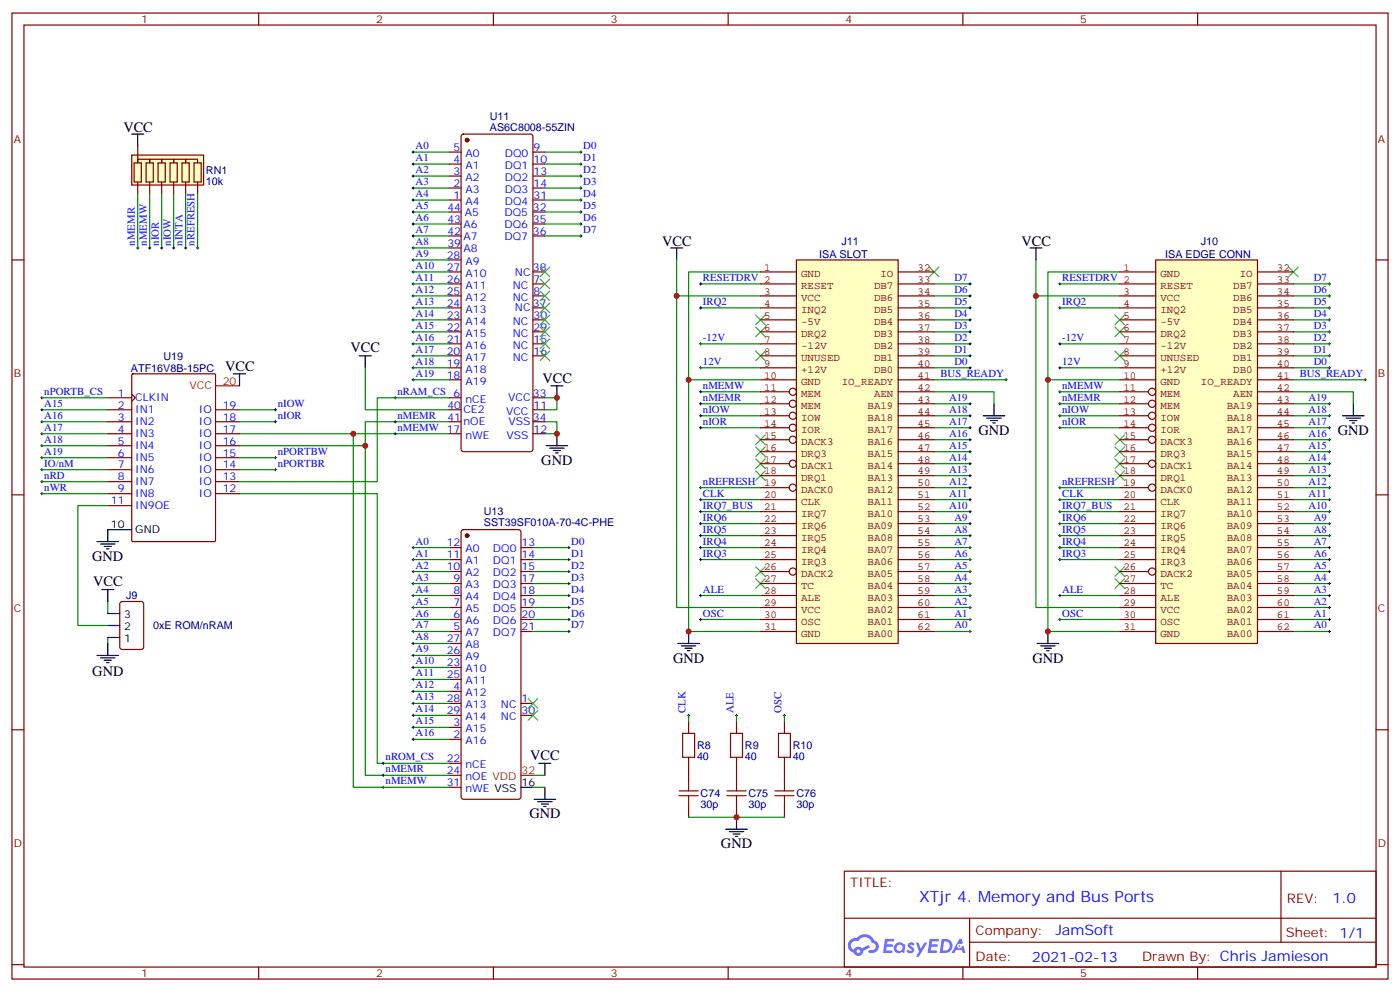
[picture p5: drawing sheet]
<svg xmlns="http://www.w3.org/2000/svg" width="412mm" height="292mm" viewBox="0 0 412 292" stroke-linecap="round" stroke-linejoin="round" font-family="sans-serif">
<defs><g id="words">
<text font-size="4.6" fill="#00f" x="270.8" y="265.5">XTjr 4. Memory and Bus Ports</text>
<g font-size="4.2">
<text x="36.3" y="38.8">VCC</text>
<text x="195.1" y="72.3">VCC</text>
<text x="300.9" y="72.3">VCC</text>
<text x="103.2" y="103.6">VCC</text>
<text x="66.3" y="109.3">VCC</text>
<text x="159.8" y="112.9">VCC</text>
<text x="288.2" y="128">GND</text>
<text x="394.1" y="128">GND</text>
<text x="159.5" y="136.8">GND</text>
<text x="27.2" y="165.1">GND</text>
<text x="27.5" y="172.5">VCC</text>
<text x="198.3" y="195.1">GND</text>
<text x="304.1" y="195.1">GND</text>
<text x="27.2" y="199.1">GND</text>
<text x="156.2" y="223.6">VCC</text>
<text x="155.9" y="240.9">GND</text>
<text x="212.4" y="249.7">GND</text>
</g>
<g font-size="4.2" fill="#00f">
<text x="392.5" y="265.7">1.0</text>
<text x="310.9" y="275.3">JamSoft</text>
<text x="304" y="283.1">2021-02-13</text>
</g>
<g font-size="3.9" fill="#800">
<text x="250.5" y="261">TITLE:</text>
<text x="379.1" y="265.7">REV:</text>
<text x="287.4" y="275.2">Company:</text>
<text x="378.7" y="275.8">Sheet: 1/1</text>
<text x="287.4" y="282.9">Date:</text>
<text x="336.4" y="283">Drawn By: Chris Jamieson</text>
</g>
<g font-size="3.2" fill="#800">
<text x="41.6" y="6.8">1</text>
<text x="110.8" y="6.8">2</text>
<text x="179.9" y="6.8">3</text>
<text x="249.1" y="6.8">4</text>
<text x="318.2" y="6.8">5</text>
<text x="4.1" y="41.9">A</text>
<text x="405.9" y="41.9">A</text>
<text x="4.1" y="111.1">B</text>
<text x="405.9" y="111.1">B</text>
<text x="4.1" y="180.2">C</text>
<text x="405.9" y="180.2">C</text>
<text x="4.1" y="249.4">D</text>
<text x="405.9" y="249.4">D</text>
<text x="41.6" y="287.7">1</text>
<text x="110.8" y="287.7">2</text>
<text x="179.9" y="287.7">3</text>
<text x="249.1" y="287.7">4</text>
<text x="318.2" y="287.7">5</text>
</g>
<g font-size="3.2" fill="#000080">
<text x="144.3" y="35.3">U11</text>
<text x="144.3" y="38.4">AS6C8008-55ZIN</text>
<text x="60.7" y="51.2">RN1</text>
<text x="60.7" y="54.4">10k</text>
<text x="241.3" y="75.9">ISA SLOT</text>
<text x="247.9" y="72.3">J11</text>
<text x="343.2" y="75.9">ISA EDGE CONN</text>
<text x="353.7" y="72.3">J10</text>
<text x="48.1" y="105.9">U19</text>
<text x="38.6" y="109.4">ATF16V8B-15PC</text>
<text x="142.5" y="154.8">SST39SF010A-70-4C-PHE</text>
<text x="142.5" y="151.7">U13</text>
<text x="37.2" y="176.4">J9</text>
<text x="45.1" y="185.3">0xE ROM/nRAM</text>
<text x="205.3" y="220.5">R8</text>
<text x="219.4" y="220.5">R9</text>
<text x="233.5" y="220.5">R10</text>
<text x="205.3" y="223.7">40</text>
<text x="219.4" y="223.7">40</text>
<text x="233.5" y="223.7">40</text>
<text x="206.4" y="237.8">30p</text>
<text x="206.4" y="234.6">C74</text>
<text x="220.5" y="237.8">30p</text>
<text x="220.5" y="234.6">C75</text>
<text x="234.6" y="237.8">30p</text>
<text x="234.6" y="234.6">C76</text>
</g>
<g font-size="3.2" fill="#00f">
<text x="122.4" y="43.9">A0</text>
<text x="122.4" y="47.4">A1</text>
<text x="133.6" y="47.9">4</text>
<text x="133.6" y="44.4">5</text>
<text x="137.1" y="46.2">A0</text>
<text x="148.7" y="46.2">DQ0</text>
<text x="157.2" y="44.4">9</text>
<text x="157.2" y="47.9">10</text>
<text x="171.8" y="47.4">D1</text>
<text x="171.8" y="43.9">D0</text>
<text x="122.4" y="50.9">A2</text>
<text x="133.6" y="51.5">3</text>
<text x="137.1" y="53.2">A2</text>
<text x="137.1" y="49.7">A1</text>
<text x="148.7" y="49.7">DQ1</text>
<text x="148.7" y="53.2">DQ2</text>
<text x="157.2" y="51.5">13</text>
<text x="171.8" y="50.9">D2</text>
<text x="122.4" y="54.5">A3</text>
<text x="122.4" y="58">A4</text>
<text x="133.6" y="58.5">1</text>
<text x="133.6" y="55">2</text>
<text x="137.1" y="56.8">A3</text>
<text x="148.7" y="56.8">DQ3</text>
<text x="157.2" y="55">14</text>
<text x="157.2" y="58.5">31</text>
<text x="171.8" y="58">D4</text>
<text x="171.8" y="54.5">D3</text>
<text x="122.4" y="61.5">A5</text>
<text x="122.4" y="65.1">A6</text>
<text x="131.8" y="65.6">43</text>
<text x="131.8" y="62.1">44</text>
<text x="136.9" y="63.5">A5</text>
<text x="137.1" y="60.3">A4</text>
<text x="148.6" y="63.5">DQ5</text>
<text x="148.7" y="60.3">DQ4</text>
<text x="157" y="62.1">32</text>
<text x="157" y="65.6">35</text>
<text x="171.8" y="65.1">D6</text>
<text x="171.8" y="61.5">D5</text>
<text x="122.4" y="68.6">A7</text>
<text x="131.8" y="69.1">42</text>
<text x="136.5" y="70.5">A7</text>
<text x="136.5" y="67">A6</text>
<text x="148.6" y="67">DQ6</text>
<text x="148.6" y="70.5">DQ7</text>
<text x="157" y="69.1">36</text>
<text x="171.8" y="68.6">D7</text>
<text x="39.7" y="72.3" transform="rotate(-90 39.7 72.3)">nMEMR</text>
<text x="43.2" y="72.3" transform="rotate(-90 43.2 72.3)">nMEMW</text>
<text x="46.8" y="72.3" transform="rotate(-90 46.8 72.3)">nIOR</text>
<text x="50.3" y="72.3" transform="rotate(-90 50.3 72.3)">nIOW</text>
<text x="53.8" y="72.3" transform="rotate(-90 53.8 72.3)">nINTA</text>
<text x="57.3" y="72.3" transform="rotate(-90 57.3 72.3)">nREFRESH</text>
<text x="122.4" y="75.6">A9</text>
<text x="122.4" y="72.1">A8</text>
<text x="131.6" y="76.2">28</text>
<text x="131.8" y="72.6">39</text>
<text x="136.5" y="74">A8</text>
<text x="137.1" y="77.9">A9</text>
<text x="122.4" y="82.7">A11</text>
<text x="122.4" y="79.2">A10</text>
<text x="131.6" y="83.2">26</text>
<text x="131.6" y="79.7">27</text>
<text x="137.1" y="81.5">A10</text>
<text x="151.7" y="81.1">NC</text>
<text x="157" y="79.7">38</text>
<text x="157.2" y="83.2">7</text>
<text x="207.1" y="82.7">RESETDRV 2</text>
<text x="281.2" y="82.7">D7</text>
<text x="312.9" y="82.7">RESETDRV 2</text>
<text x="387" y="82.7">D7</text>
<text x="122.4" y="89.7">A13</text>
<text x="122.4" y="86.2">A12</text>
<text x="131.6" y="86.7">25</text>
<text x="137.1" y="88.5">A12</text>
<text x="137.1" y="85">A11</text>
<text x="151.1" y="85">NC</text>
<text x="151.1" y="88.5">NC</text>
<text x="157.2" y="86.7">8</text>
<text x="207.1" y="89.7">IRQ2</text>
<text x="281.2" y="89.7">D5</text>
<text x="281.2" y="86.2">D6</text>
<text x="312.9" y="89.7">IRQ2</text>
<text x="387" y="86.2">D6</text>
<text x="387" y="89.7">D5</text>
<text x="122.4" y="93.3">A14</text>
<text x="131.6" y="93.8">23</text>
<text x="131.6" y="90.3">24</text>
<text x="137.1" y="95.6">A14</text>
<text x="137.1" y="92">A13</text>
<text x="151.1" y="95.6">NC</text>
<text x="151.7" y="91.7">NC</text>
<text x="157" y="90.3">37</text>
<text x="157.2" y="93.8">30</text>
<text x="281.2" y="93.3">D4</text>
<text x="387" y="93.3">D4</text>
<text x="122.4" y="96.8">A15</text>
<text x="122.4" y="100.3">A16</text>
<text x="131.6" y="100.9">21</text>
<text x="131.6" y="97.3">22</text>
<text x="137.1" y="99.1">A15</text>
<text x="151.1" y="99.1">NC</text>
<text x="157.2" y="100.9">15</text>
<text x="157.2" y="97.3">29</text>
<text x="207.1" y="100.3">-12V</text>
<text x="281.2" y="100.3">D2</text>
<text x="281.2" y="96.8">D3</text>
<text x="312.9" y="100.3">-12V</text>
<text x="387" y="96.8">D3</text>
<text x="387" y="100.3">D2</text>
<text x="122.4" y="107.4">A18</text>
<text x="122.4" y="103.9">A17</text>
<text x="131.6" y="107.9">19</text>
<text x="131.6" y="104.4">20</text>
<text x="137.1" y="106.2">A17</text>
<text x="137.1" y="102.6">A16</text>
<text x="151.1" y="102.6">NC</text>
<text x="151.1" y="106.2">NC</text>
<text x="157.2" y="104.4">16</text>
<text x="207.1" y="107.4">12V</text>
<text x="281.2" y="107.4">D0</text>
<text x="281.2" y="103.9">D1</text>
<text x="312.9" y="107.4">12V</text>
<text x="387" y="103.9">D1</text>
<text x="387" y="107.4">D0</text>
<text x="122.4" y="110.9">A19</text>
<text x="131.6" y="111.4">18</text>
<text x="137.1" y="113.2">A19</text>
<text x="137.1" y="109.7">A18</text>
<text x="277" y="110.9">BUS_READY</text>
<text x="382.9" y="110.9">BUS_READY</text>
<text x="13.1" y="119.7">A15</text>
<text x="13.1" y="116.2">nPORTB_CS</text>
<text x="34.7" y="116.7">1</text>
<text x="39.9" y="118.1">CLKIN</text>
<text x="81.8" y="119.7">nIOW</text>
<text x="117.1" y="116.2">nRAM_CS 6</text>
<text x="137.1" y="118.5">nCE</text>
<text x="149.7" y="118.1">VCC</text>
<text x="157" y="116.7">33</text>
<text x="207.1" y="114.4">nMEMW</text>
<text x="207.1" y="118">nMEMR</text>
<text x="279.6" y="118">A19</text>
<text x="312.9" y="118">nMEMR</text>
<text x="312.9" y="114.4">nMEMW</text>
<text x="385.4" y="118">A19</text>
<text x="13.1" y="123.3">A16</text>
<text x="34.7" y="120.3">2</text>
<text x="34.7" y="123.8">3</text>
<text x="39.9" y="121.7">IN1</text>
<text x="39.9" y="125.2">IN2</text>
<text x="58.6" y="125.2">IO</text>
<text x="58.6" y="121.7">IO</text>
<text x="65.6" y="123.8">18</text>
<text x="65.6" y="120.3">19</text>
<text x="81.8" y="123.3">nIOR</text>
<text x="117.1" y="123.3">nMEMR</text>
<text x="131.8" y="120.3">40</text>
<text x="131.8" y="123.8">41</text>
<text x="136.5" y="121.7">CE2</text>
<text x="136.5" y="125.2">nOE</text>
<text x="149.1" y="122">VCC</text>
<text x="149.8" y="125.2">VSS</text>
<text x="157" y="123.8">34</text>
<text x="157.2" y="120.3">11</text>
<text x="207.1" y="121.5">nIOW</text>
<text x="207.1" y="125">nIOR</text>
<text x="279.6" y="125">A17</text>
<text x="279.6" y="121.5">A18</text>
<text x="312.9" y="125">nIOR</text>
<text x="312.9" y="121.5">nIOW</text>
<text x="385.4" y="121.5">A18</text>
<text x="385.4" y="125">A17</text>
<text x="13.1" y="130.3">A18</text>
<text x="13.1" y="126.8">A17</text>
<text x="34.7" y="127.3">4</text>
<text x="34.7" y="130.8">5</text>
<text x="39.9" y="128.7">IN3</text>
<text x="58.6" y="128.7">IO</text>
<text x="65.6" y="130.8">16</text>
<text x="65.6" y="127.3">17</text>
<text x="117.1" y="126.8">nMEMW</text>
<text x="131.6" y="127.3">17</text>
<text x="137.1" y="129.1">nWE</text>
<text x="149.2" y="129.1">VSS</text>
<text x="157.2" y="127.3">12</text>
<text x="279.6" y="128.6">A16</text>
<text x="385.4" y="128.6">A16</text>
<text x="13.1" y="133.8">A19</text>
<text x="13.1" y="137.4">IO/nM</text>
<text x="34.7" y="134.4">6</text>
<text x="34.7" y="137.9">7</text>
<text x="39.9" y="132.3">IN4</text>
<text x="39.9" y="135.8">IN5</text>
<text x="58.6" y="135.8">IO</text>
<text x="58.6" y="132.3">IO</text>
<text x="65.6" y="137.9">14</text>
<text x="65.6" y="134.4">15</text>
<text x="81.8" y="137.4">nPORTBR</text>
<text x="81.8" y="133.8">nPORTBW</text>
<text x="279.6" y="135.6">A14</text>
<text x="279.6" y="132.1">A15</text>
<text x="385.4" y="132.1">A15</text>
<text x="385.4" y="135.6">A14</text>
<text x="13.1" y="140.9">nRD</text>
<text x="34.7" y="141.4">8</text>
<text x="39.9" y="139.3">IN6</text>
<text x="39.9" y="142.8">IN7</text>
<text x="58.6" y="142.8">IO</text>
<text x="58.6" y="139.3">IO</text>
<text x="65.6" y="141.4">13</text>
<text x="207.1" y="142.7">nREFRESH</text>
<text x="279.6" y="142.7">A12</text>
<text x="279.6" y="139.1">A13</text>
<text x="312.9" y="142.7">nREFRESH</text>
<text x="385.4" y="139.1">A13</text>
<text x="385.4" y="142.7">A12</text>
<text x="13.1" y="144.4">nWR</text>
<text x="32.7" y="148.5">11</text>
<text x="34.7" y="145">9</text>
<text x="39.9" y="146.4">IN8</text>
<text x="39.9" y="149.9">IN9OE</text>
<text x="58.6" y="146.4">IO</text>
<text x="65.6" y="145">12</text>
<text x="207.1" y="146.2">CLK</text>
<text x="207.1" y="149.7">IRQ7_BUS</text>
<text x="279.6" y="149.7">A10</text>
<text x="279.6" y="146.2">A11</text>
<text x="312.9" y="149.7">IRQ7_BUS</text>
<text x="312.9" y="146.2">CLK</text>
<text x="385.4" y="146.2">A11</text>
<text x="385.4" y="149.7">A10</text>
<text x="207.1" y="153.2">IRQ6</text>
<text x="281.2" y="153.2">A9</text>
<text x="312.9" y="153.2">IRQ6</text>
<text x="387" y="153.2">A9</text>
<text x="122.4" y="160.3">A0</text>
<text x="131.6" y="160.8">12</text>
<text x="153.6" y="160.8">13</text>
<text x="168.3" y="160.3">D0</text>
<text x="207.1" y="156.8">IRQ5</text>
<text x="207.1" y="160.3">IRQ4</text>
<text x="281.2" y="156.8">A8</text>
<text x="281.2" y="160.3">A7</text>
<text x="312.9" y="160.3">IRQ4</text>
<text x="312.9" y="156.8">IRQ5</text>
<text x="387" y="160.3">A7</text>
<text x="387" y="156.8">A8</text>
<text x="122.4" y="167.4">A2</text>
<text x="122.4" y="163.8">A1</text>
<text x="131.6" y="167.9">10</text>
<text x="131.6" y="164.4">11</text>
<text x="137.1" y="166.1">A1</text>
<text x="137.1" y="162.6">A0</text>
<text x="145.2" y="162.6">DQ0</text>
<text x="145.2" y="166.1">DQ1</text>
<text x="153.6" y="164.4">14</text>
<text x="153.6" y="167.9">15</text>
<text x="168.3" y="163.8">D1</text>
<text x="168.3" y="167.4">D2</text>
<text x="207.1" y="163.8">IRQ3</text>
<text x="281.2" y="163.8">A6</text>
<text x="281.2" y="167.4">A5</text>
<text x="312.9" y="163.8">IRQ3</text>
<text x="387" y="167.4">A5</text>
<text x="387" y="163.8">A6</text>
<text x="122.4" y="170.9">A3</text>
<text x="133.6" y="171.4">9</text>
<text x="137.1" y="173.2">A3</text>
<text x="137.1" y="169.7">A2</text>
<text x="145.2" y="169.7">DQ2</text>
<text x="145.2" y="173.2">DQ3</text>
<text x="153.6" y="171.4">17</text>
<text x="168.3" y="170.9">D3</text>
<text x="281.2" y="170.9">A4</text>
<text x="387" y="170.9">A4</text>
<text x="122.4" y="177.9">A5</text>
<text x="122.4" y="174.4">A4</text>
<text x="133.6" y="178.5">7</text>
<text x="133.6" y="174.9">8</text>
<text x="137.1" y="176.7">A4</text>
<text x="145.2" y="176.7">DQ4</text>
<text x="153.6" y="174.9">18</text>
<text x="153.6" y="178.5">19</text>
<text x="168.3" y="174.4">D4</text>
<text x="168.3" y="177.9">D5</text>
<text x="207.1" y="174.4">ALE</text>
<text x="281.2" y="174.4">A3</text>
<text x="281.2" y="177.9">A2</text>
<text x="312.9" y="174.4">ALE</text>
<text x="387" y="177.9">A2</text>
<text x="387" y="174.4">A3</text>
<text x="122.4" y="185">A7</text>
<text x="122.4" y="181.5">A6</text>
<text x="133.6" y="185.5">5</text>
<text x="133.6" y="182">6</text>
<text x="137.1" y="183.8">A6</text>
<text x="137.1" y="180.2">A5</text>
<text x="145.2" y="180.2">DQ5</text>
<text x="145.2" y="183.8">DQ6</text>
<text x="153.6" y="182">20</text>
<text x="153.6" y="185.5">21</text>
<text x="168.3" y="181.5">D6</text>
<text x="168.3" y="185">D7</text>
<text x="207.1" y="181.5">OSC</text>
<text x="281.2" y="181.5">A1</text>
<text x="281.2" y="185">A0</text>
<text x="312.9" y="181.5">OSC</text>
<text x="387" y="185">A0</text>
<text x="387" y="181.5">A1</text>
<text x="122.4" y="188.5">A8</text>
<text x="131.6" y="189.1">27</text>
<text x="137.1" y="187.3">A7</text>
<text x="137.1" y="190.8">A8</text>
<text x="145.2" y="187.3">DQ7</text>
<text x="122.4" y="192.1">A9</text>
<text x="122.4" y="195.6">A10</text>
<text x="131.6" y="196.1">23</text>
<text x="131.6" y="192.6">26</text>
<text x="137.1" y="197.9">A10</text>
<text x="137.1" y="194.3">A9</text>
<text x="122.4" y="199.1">A11</text>
<text x="122.4" y="202.6">A12</text>
<text x="131.6" y="199.6">25</text>
<text x="133.6" y="203.2">4</text>
<text x="137.1" y="201.4">A11</text>
<text x="122.4" y="206.2">A13</text>
<text x="122.4" y="209.7">A14</text>
<text x="131.6" y="206.7">28</text>
<text x="137.1" y="204.9">A12</text>
<text x="137.1" y="208.5">A13</text>
<text x="147.6" y="208.5">NC</text>
<text x="153.6" y="206.7">1</text>
<text x="202" y="209.9" transform="rotate(-90 202 209.9)">CLK</text>
<text x="216.1" y="209.9" transform="rotate(-90 216.1 209.9)">ALE</text>
<text x="230.2" y="209.9" transform="rotate(-90 230.2 209.9)">OSC</text>
<text x="122.4" y="213.2">A15</text>
<text x="131.6" y="210.2">29</text>
<text x="133.6" y="213.7">3</text>
<text x="137.1" y="215.5">A15</text>
<text x="137.1" y="212">A14</text>
<text x="147.6" y="212">NC</text>
<text x="153.6" y="210.2">30</text>
<text x="122.4" y="216.7">A16</text>
<text x="133.6" y="217.3">2</text>
<text x="137.1" y="219">A16</text>
<text x="113.6" y="227.3">nMEMR</text>
<text x="113.6" y="223.8">nROM_CS</text>
<text x="131.6" y="224.3">22</text>
<text x="131.6" y="227.9">24</text>
<text x="137.1" y="226.1">nCE</text>
<text x="113.6" y="230.9">nMEMW</text>
<text x="131.6" y="231.4">31</text>
<text x="137.1" y="229.6">nOE VDD</text>
<text x="137.1" y="233.2">nWE VSS</text>
</g>
<g font-size="3.2" fill="#840000">
<text x="225.1" y="79.7">1</text>
<text x="236" y="81.5">GND</text>
<text x="259.4" y="81.5">IO</text>
<text x="270.3" y="79.7">32</text>
<text x="270.3" y="83.2">33</text>
<text x="330.9" y="79.7">1</text>
<text x="341.8" y="81.5">GND</text>
<text x="365.2" y="81.5">IO</text>
<text x="376.1" y="79.7">32</text>
<text x="376.1" y="83.2">33</text>
<text x="225.1" y="86.7">3</text>
<text x="236" y="85.1">RESET</text>
<text x="236" y="88.6">VCC</text>
<text x="257.5" y="85.1">DB7</text>
<text x="257.5" y="88.6">DB6</text>
<text x="270.3" y="86.7">34</text>
<text x="330.9" y="86.7">3</text>
<text x="341.8" y="85.1">RESET</text>
<text x="341.8" y="88.6">VCC</text>
<text x="363.3" y="85.1">DB7</text>
<text x="363.3" y="88.6">DB6</text>
<text x="376.1" y="86.7">34</text>
<text x="225.1" y="90.3">4</text>
<text x="225.1" y="93.8">5</text>
<text x="236" y="92.1">INQ2</text>
<text x="236" y="95.7">-5V</text>
<text x="257.5" y="92.1">DB5</text>
<text x="257.5" y="95.7">DB4</text>
<text x="270.3" y="90.3">35</text>
<text x="270.3" y="93.8">36</text>
<text x="330.9" y="90.3">4</text>
<text x="330.9" y="93.8">5</text>
<text x="341.8" y="92.1">INQ2</text>
<text x="341.8" y="95.7">-5V</text>
<text x="363.3" y="92.1">DB5</text>
<text x="363.3" y="95.7">DB4</text>
<text x="376.1" y="90.3">35</text>
<text x="376.1" y="93.8">36</text>
<text x="225.1" y="97.3">6</text>
<text x="225.1" y="100.9">7</text>
<text x="236" y="99.2">DRQ2</text>
<text x="257.5" y="99.2">DB3</text>
<text x="270.3" y="97.3">37</text>
<text x="270.3" y="100.9">38</text>
<text x="330.9" y="97.3">6</text>
<text x="330.9" y="100.9">7</text>
<text x="341.8" y="99.2">DRQ2</text>
<text x="363.3" y="99.2">DB3</text>
<text x="376.1" y="97.3">37</text>
<text x="376.1" y="100.9">38</text>
<text x="225.1" y="104.4">8</text>
<text x="225.1" y="107.9">9</text>
<text x="236" y="102.7">-12V</text>
<text x="236" y="106.2">UNUSED</text>
<text x="257.5" y="102.7">DB2</text>
<text x="257.5" y="106.2">DB1</text>
<text x="270.3" y="107.9">40</text>
<text x="270.3" y="104.4">39</text>
<text x="330.9" y="104.4">8</text>
<text x="330.9" y="107.9">9</text>
<text x="341.8" y="102.7">-12V</text>
<text x="341.8" y="106.2">UNUSED</text>
<text x="363.3" y="102.7">DB2</text>
<text x="363.3" y="106.2">DB1</text>
<text x="376.1" y="107.9">40</text>
<text x="376.1" y="104.4">39</text>
<text x="225.1" y="111.4">10</text>
<text x="236" y="109.8">+12V</text>
<text x="236" y="113.3">GND</text>
<text x="247.9" y="113.3">IO_READY</text>
<text x="257.5" y="109.8">DB0</text>
<text x="270.3" y="111.4">41</text>
<text x="330.9" y="111.4">10</text>
<text x="341.8" y="109.8">+12V</text>
<text x="341.8" y="113.3">GND</text>
<text x="353.8" y="113.3">IO_READY</text>
<text x="363.3" y="109.8">DB0</text>
<text x="376.1" y="111.4">41</text>
<text x="225.1" y="115">11</text>
<text x="225.1" y="118.5">12</text>
<text x="236" y="116.8">MEM</text>
<text x="257.5" y="116.8">AEN</text>
<text x="270.3" y="115">42</text>
<text x="270.3" y="118.5">43</text>
<text x="330.9" y="115">11</text>
<text x="330.9" y="118.5">12</text>
<text x="341.8" y="116.8">MEM</text>
<text x="363.3" y="116.8">AEN</text>
<text x="376.1" y="115">42</text>
<text x="376.1" y="118.5">43</text>
<text x="225.1" y="122">13</text>
<text x="225.1" y="125.6">14</text>
<text x="236" y="120.4">MEM</text>
<text x="236" y="123.9">IOW</text>
<text x="255.6" y="120.4">BA19</text>
<text x="255.6" y="123.9">BA18</text>
<text x="270.3" y="122">44</text>
<text x="270.3" y="125.6">45</text>
<text x="330.9" y="122">13</text>
<text x="330.9" y="125.6">14</text>
<text x="341.8" y="120.4">MEM</text>
<text x="341.8" y="123.9">IOW</text>
<text x="361.4" y="120.4">BA19</text>
<text x="361.4" y="123.9">BA18</text>
<text x="376.1" y="122">44</text>
<text x="376.1" y="125.6">45</text>
<text x="225.1" y="129.1">15</text>
<text x="236" y="127.4">IOR</text>
<text x="236" y="130.9">DACK3</text>
<text x="255.6" y="127.4">BA17</text>
<text x="255.6" y="130.9">BA16</text>
<text x="270.3" y="129.1">46</text>
<text x="330.9" y="129.1">15</text>
<text x="341.8" y="127.4">IOR</text>
<text x="341.8" y="130.9">DACK3</text>
<text x="361.4" y="127.4">BA17</text>
<text x="361.4" y="130.9">BA16</text>
<text x="376.1" y="129.1">46</text>
<text x="225.1" y="132.6">16</text>
<text x="225.1" y="136.1">17</text>
<text x="236" y="134.5">DRQ3</text>
<text x="236" y="138">DACK1</text>
<text x="255.6" y="134.5">BA15</text>
<text x="255.6" y="138">BA14</text>
<text x="270.3" y="132.6">47</text>
<text x="270.3" y="136.1">48</text>
<text x="330.9" y="132.6">16</text>
<text x="330.9" y="136.1">17</text>
<text x="341.8" y="134.5">DRQ3</text>
<text x="341.8" y="138">DACK1</text>
<text x="361.4" y="134.5">BA15</text>
<text x="361.4" y="138">BA14</text>
<text x="376.1" y="132.6">47</text>
<text x="376.1" y="136.1">48</text>
<text x="225.1" y="139.7">18</text>
<text x="225.1" y="143.2">19</text>
<text x="236" y="141.5">DRQ1</text>
<text x="255.6" y="141.5">BA13</text>
<text x="270.3" y="143.2">50</text>
<text x="270.3" y="139.7">49</text>
<text x="330.9" y="139.7">18</text>
<text x="330.9" y="143.2">19</text>
<text x="341.8" y="141.5">DRQ1</text>
<text x="361.4" y="141.5">BA13</text>
<text x="376.1" y="143.2">50</text>
<text x="376.1" y="139.7">49</text>
<text x="225.1" y="146.7">20</text>
<text x="236" y="148.6">CLK</text>
<text x="236" y="145">DACK0</text>
<text x="255.6" y="145">BA12</text>
<text x="255.6" y="148.6">BA11</text>
<text x="270.3" y="146.7">51</text>
<text x="330.9" y="146.7">20</text>
<text x="341.8" y="148.6">CLK</text>
<text x="341.8" y="145">DACK0</text>
<text x="361.4" y="145">BA12</text>
<text x="361.4" y="148.6">BA11</text>
<text x="376.1" y="146.7">51</text>
<text x="225.1" y="150.2">21</text>
<text x="225.1" y="153.8">22</text>
<text x="236" y="152.1">IRQ7</text>
<text x="236" y="155.6">IRQ6</text>
<text x="255.6" y="152.1">BA10</text>
<text x="255.6" y="155.6">BA09</text>
<text x="270.3" y="150.2">52</text>
<text x="270.3" y="153.8">53</text>
<text x="330.9" y="150.2">21</text>
<text x="330.9" y="153.8">22</text>
<text x="341.8" y="152.1">IRQ7</text>
<text x="341.8" y="155.6">IRQ6</text>
<text x="361.4" y="152.1">BA10</text>
<text x="361.4" y="155.6">BA09</text>
<text x="376.1" y="150.2">52</text>
<text x="376.1" y="153.8">53</text>
<text x="225.1" y="157.3">23</text>
<text x="225.1" y="160.8">24</text>
<text x="236" y="159.2">IRQ5</text>
<text x="255.6" y="159.2">BA08</text>
<text x="270.3" y="157.3">54</text>
<text x="270.3" y="160.8">55</text>
<text x="330.9" y="157.3">23</text>
<text x="330.9" y="160.8">24</text>
<text x="341.8" y="159.2">IRQ5</text>
<text x="361.4" y="159.2">BA08</text>
<text x="376.1" y="157.3">54</text>
<text x="376.1" y="160.8">55</text>
<text x="225.1" y="164.4">25</text>
<text x="225.1" y="167.9">26</text>
<text x="236" y="162.7">IRQ4</text>
<text x="236" y="166.2">IRQ3</text>
<text x="255.6" y="162.7">BA07</text>
<text x="255.6" y="166.2">BA06</text>
<text x="270.3" y="164.4">56</text>
<text x="270.3" y="167.9">57</text>
<text x="330.9" y="164.4">25</text>
<text x="330.9" y="167.9">26</text>
<text x="341.8" y="162.7">IRQ4</text>
<text x="341.8" y="166.2">IRQ3</text>
<text x="361.4" y="162.7">BA07</text>
<text x="361.4" y="166.2">BA06</text>
<text x="376.1" y="164.4">56</text>
<text x="376.1" y="167.9">57</text>
<text x="225.1" y="171.4">27</text>
<text x="236" y="169.7">DACK2</text>
<text x="236" y="173.3">TC</text>
<text x="255.6" y="169.7">BA05</text>
<text x="255.6" y="173.3">BA04</text>
<text x="270.3" y="171.4">58</text>
<text x="330.9" y="171.4">27</text>
<text x="341.8" y="169.7">DACK2</text>
<text x="341.8" y="173.3">TC</text>
<text x="361.4" y="169.7">BA05</text>
<text x="361.4" y="173.3">BA04</text>
<text x="376.1" y="171.4">58</text>
<text x="225.1" y="174.9">28</text>
<text x="225.1" y="178.5">29</text>
<text x="236" y="176.8">ALE</text>
<text x="255.6" y="176.8">BA03</text>
<text x="270.3" y="178.5">60</text>
<text x="270.3" y="174.9">59</text>
<text x="330.9" y="174.9">28</text>
<text x="330.9" y="178.5">29</text>
<text x="341.8" y="176.8">ALE</text>
<text x="361.4" y="176.8">BA03</text>
<text x="376.1" y="178.5">60</text>
<text x="376.1" y="174.9">59</text>
<text x="225.1" y="182">30</text>
<text x="225.1" y="185.5">31</text>
<text x="236" y="183.9">OSC</text>
<text x="236" y="180.3">VCC</text>
<text x="255.6" y="180.3">BA02</text>
<text x="255.6" y="183.9">BA01</text>
<text x="270.3" y="182">61</text>
<text x="270.3" y="185.5">62</text>
<text x="330.9" y="182">30</text>
<text x="330.9" y="185.5">31</text>
<text x="341.8" y="183.9">OSC</text>
<text x="341.8" y="180.3">VCC</text>
<text x="361.4" y="180.3">BA02</text>
<text x="361.4" y="183.9">BA01</text>
<text x="376.1" y="182">61</text>
<text x="376.1" y="185.5">62</text>
<text x="236" y="187.4">GND</text>
<text x="255.6" y="187.4">BA00</text>
<text x="341.8" y="187.4">GND</text>
<text x="361.4" y="187.4">BA00</text>
</g>
<g font-size="3.2" fill="#f00">
<text x="65.6" y="113.2">20</text>
<text x="55.8" y="114.6">VCC</text>
<text x="153.6" y="227.9">32</text>
</g>
<g font-size="3.2">
<text x="32.7" y="155.5">10</text>
<text x="39.9" y="157">GND</text>
<text x="36.6" y="185.5">2</text>
<text x="36.6" y="182">3</text>
<text x="36.6" y="189.1">1</text>
<text x="153.6" y="231.4">16</text>
</g>
</g></defs>
<g fill="none" stroke="#870000" stroke-width=".35">
<path d="M3.5 3.8h405.4v284.4h-405.4zM7.1 7.4h398.2v277.3h-398.2zM76.2 3.8v3.6M145.3 3.8v3.6M214.5 3.8v3.6M283.6 3.8v3.6M352.8 3.8v3.6M3.5 76.5h3.6M405.3 76.5h3.6M3.5 145.7h3.6M405.3 145.7h3.6M3.5 214.8h3.6"/>
<path d="M405.3 214.8h3.6M248.7 256.4h156.6v28.3h-156.6zM377.3 256.5v20.8M248.7 270.3h156.5M285.6 277.3h119.6M285.6 270.3v14.1M3.5 284h3.6M76.2 284.7v3.5M145.3 284.7v3.5M214.5 284.7v3.5M283.6 284.7v3.5M352.8 284.7v3.5"/>
<path d="M405.3 284h3.6"/>
</g>
<g fill="#5487ff">
<path d="M267.7 277.6a1.22 1.22 0 0 1 1.7 .3l-.4 .6a.47 .47 0 0 0-.3-.5 .47 .47 0 0 0-.5 .2l.1 .3a1.14 1.14 0 0 1 .8 1.7 1.14 1.14 0 0 1-1.9 0l-.2-.2 .5-.5 .7 .4a.29 .29 0 0 0 .3-.3 .29 .29 0 0 0-.2-.3 1.04 1.04 0 0 1-.6-1.7z"/>
<path d="M260.7 276.4h2.4l.3 .1-.2 .5-1.8 .1-.1 .9h1.5l.3 .3-.3 .4h-1.6l-.2 1.1h1.7l.2 .4-.2 .3h-2.6z"/>
<path d="M273.8 276.4h2.4l.3 .1-.1 .5-1.8 .1-.2 .9h1.6l.3 .3-.4 .4h-1.6l-.1 1.1h1.7l.2 .4-.2 .3h-2.6z"/>
<path d="M282.6 276.4h.7l.3 1.2-.6 .3a.69 .69 0 0 0-1 .3 .69 .69 0 0 0 .4 1 .69 .69 0 0 0 .9-.6l.5-.3 .6 2.2h-.8l-.2-.9h-1.8l-.5 .9h-.8z"/>
<path d="M269.8 277.4h.8l.6 1.9 1.1-1.9h.9l-2.6 4.2h-.8l.9-1.5z"/>
<path d="M277.4 276.4l-.6 4.1h1.3a2.11 2.11 0 0 0 2.5-2.1 2.11 2.11 0 0 0-2.5-2zM278.1 277.1a1.39 1.39 0 0 1 1.7 1.4 1.39 1.39 0 0 1-1.8 1.3h-.3z"/>
<path d="M263.7 278a1.54 1.54 0 0 0-.1 2.1 1.54 1.54 0 0 0 2.2 .2l.6 .2 .3-2.3-.2-.2-.4-.1a1.49 1.49 0 0 0-2.4 .1zM264 279a.94 .94 0 0 1 1.8 0 .94 .94 0 0 1-1.8 0z"/>
<path d="M250.4 276.7a2.18 2.18 0 0 0 1.1 3.8 1.44 1.44 0 0 0 1.6 .9 1.44 1.44 0 0 0 1.2-1.5l2-1-.5-.7-1.9 .9a1.47 1.47 0 0 0-2.4 .5 1.39 1.39 0 0 1-.7-2 1.39 1.39 0 0 1 2-.5 2.12 2.12 0 0 1 2.2-1.3 2.12 2.12 0 0 1 1.9 1.7 1.14 1.14 0 0 1 1.1 1.4 1.14 1.14 0 0 1-1.7 .8 .43 .43 0 0 0-.5 .3 .43 .43 0 0 0 .4 .5 1.98 1.98 0 0 0 2.5-1.2 1.98 1.98 0 0 0-1.2-2.5 3.1 3.1 0 0 0-5.3-.7l-.9 .1zM252.3 280a.55 .55 0 0 1 1.1 0 .55 .55 0 0 1-1.1 0z"/>
<circle cx="282.6" cy="278.5" r=".26"/>
</g>
<g fill="none" stroke="#870000" stroke-width=".35">
<path d="M136.1 39.7l.4-.2h19.8l.6 .4 .1 92.4-.2 .5-.5 .2h-19.8l-.5-.3-.2-.4v-92.1zM132.3 58.9h3.5M132.3 55.4h3.5M132.3 51.8h3.5M132.3 48.3h3.5M132.3 44.8h3.5M157 58.9h3.5M157 55.4h3.5M157 51.8h3.5M157 48.3h3.5M157 44.8h3.5M132.3 76.5h3.5"/>
<path d="M132.3 62.4h3.5M132.3 65.9h3.5M132.3 69.5h3.5M132.3 73h3.5M157 62.4h3.5M157 65.9h3.5M157 69.5h3.5M132.3 83.6h3.5M132.3 87.1h3.5M132.3 97.7h3.5M132.3 94.2h3.5M132.3 90.6h3.5"/>
<path d="M132.3 80h3.5M157 83.6h3.5M157 87.1h3.5M157 97.7h3.5M157 94.2h3.5M157 90.6h3.5M157 80h3.5M132.3 117.1h3.5M132.3 101.2h3.5M132.3 111.8h3.5M132.3 108.3h3.5M132.3 104.7h3.5"/>
<path d="M157 117.1h3.5M157 101.2h3.5M157 104.7h3.5M132.3 120.6h3.5M132.3 127.7h3.5M132.3 124.1h3.5M157 120.6h3.5M157 127.7h3.5M157 124.1h3.5M136.1 156.1l.4-.2h16.3l.6 .4 .1 78.3-.3 .5-.4 .2h-16.3l-.5-.3-.2-.4v-78zM132.3 178.8h3.5M132.3 175.3h3.5"/>
<path d="M132.3 171.8h3.5M132.3 168.2h3.5M132.3 164.7h3.5M132.3 161.2h3.5M153.5 178.8h3.5M153.5 175.3h3.5M153.5 171.8h3.5M153.5 168.2h3.5M153.5 164.7h3.5M153.5 161.2h3.5M132.3 185.9h3.5M132.3 182.4h3.5"/>
<path d="M132.3 196.5h3.5M132.3 200h3.5M132.3 192.9h3.5M132.3 189.4h3.5M153.5 185.9h3.5M153.5 182.4h3.5M132.3 207h3.5M132.3 217.6h3.5M132.3 214.1h3.5M132.3 203.5h3.5M132.3 210.6h3.5M153.5 207h3.5"/>
<path d="M153.5 210.6h3.5M132.3 224.7h3.5M132.3 228.2h3.5M132.3 231.7h3.5"/>
</g>
<g fill="#870000" stroke="#870000" stroke-width=".35">
<circle cx="137.6" cy="41.2" r=".53"/>
<circle cx="137.6" cy="157.7" r=".53"/>
</g>
<g fill="none" stroke="#3c3" stroke-width=".35">
<path d="M159.1 78.6l2.8 2.9M161.9 78.6l-2.8 2.9M273.8 78.6l2.8 2.9M276.6 78.6l-2.8 2.9M379.6 78.6l2.8 2.9M382.4 78.6l-2.8 2.9M159.1 82.2l2.8 2.8M159.1 85.7l2.8 2.8M159.1 89.2l2.8 2.8M159.1 92.7l2.8 2.9M159.1 96.3l2.8 2.8M159.1 99.8l2.8 2.8"/>
<path d="M161.9 82.2l-2.8 2.8M161.9 85.7l-2.8 2.8M161.9 89.2l-2.8 2.8M161.9 92.7l-2.8 2.9M161.9 96.3l-2.8 2.8M161.9 99.8l-2.8 2.8M222.6 92.7l2.8 2.9M222.6 96.3l2.8 2.8M225.4 92.7l-2.8 2.9M225.4 96.3l-2.8 2.8M328.4 96.3l2.9 2.8M328.4 92.7l2.9 2.9"/>
<path d="M331.3 96.3l-2.9 2.8M331.3 92.7l-2.9 2.9M159.1 103.3l2.8 2.9M161.9 103.3l-2.8 2.9M222.6 103.3l2.8 2.9M225.4 103.3l-2.8 2.9M328.4 103.3l2.9 2.9M331.3 103.3l-2.9 2.9M222.6 128l2.8 2.8M222.6 131.6l2.8 2.8M222.6 135.1l2.8 2.8M222.6 138.6l2.8 2.8"/>
<path d="M225.4 128l-2.8 2.8M225.4 131.6l-2.8 2.8M225.4 135.1l-2.8 2.8M225.4 138.6l-2.8 2.8M328.4 138.6l2.9 2.8M328.4 135.1l2.9 2.8M328.4 131.6l2.9 2.8M328.4 128l2.9 2.8M331.3 138.6l-2.9 2.8M331.3 135.1l-2.9 2.8M331.3 131.6l-2.9 2.8M331.3 128l-2.9 2.8"/>
<path d="M222.6 170.4l2.8 2.8M222.6 166.8l2.8 2.9M225.4 170.4l-2.8 2.8M225.4 166.8l-2.8 2.9M328.4 166.8l2.9 2.9M328.4 170.4l2.9 2.8M331.3 166.8l-2.9 2.9M331.3 170.4l-2.9 2.8M155.6 205.6l2.8 2.9M155.6 209.2l2.8 2.8M158.4 205.6l-2.8 2.9M158.4 209.2l-2.8 2.8"/>
</g>
<g fill="none" stroke="#000" stroke-width=".35">
<path d="M197.6 73h3.5M199.3 73v3.5M303.4 73h3.5M305.2 73v3.5M105.8 104.7h3.6M107.6 104.7v3.6M162.3 113.6h3.5M164 113.6v3.5M160.9 131.2h6.3M161.9 131.9h4.3M163 132.6h2.1M163.7 133.3h.7"/>
<path d="M164 127.7v3.5M199.7 189.4h6.3M200.7 190.1h4.3M201.8 190.8h2.1M202.5 191.5h.7M202.8 185.9v3.5M305.5 189.4h6.4M306.6 190.1h4.2M307.6 190.8h2.1M308.3 191.5h.7M308.7 185.9v3.5M153.5 231.7h3.5"/>
<path d="M157.3 235.3h6.4M158.4 236h4.2M158.7 224.7h3.6M159.5 236.7h2.1M160.2 237.4h.7M160.5 224.7v3.5M160.5 231.7v3.6"/>
</g>
<g fill="none" stroke="#008700" stroke-width=".35">
<path d="M121.7 58.9h10.6M121.7 55.4h10.6M121.7 51.8h10.6M121.7 48.3h10.6M121.7 44.8h10.6M160.5 58.9h10.6M160.5 55.4h10.6M160.5 51.8h10.6M160.5 48.3h10.6M160.5 44.8h10.6M121.7 69.5h10.6M121.7 65.9h10.6"/>
<path d="M121.7 62.4h10.6M121.7 73h10.6M121.7 76.5h10.6M160.5 69.5h10.6M160.5 65.9h10.6M160.5 62.4h10.6M199.3 76.5v10.6h24.7M305.2 76.5v10.6h24.6M121.7 80h10.6M121.7 83.6h10.6M121.7 87.1h10.6M121.7 90.6h10.6"/>
<path d="M121.7 94.2h10.6M121.7 97.7h10.6M199.3 87.1v91.7h24.7M206.4 83.6h17.6M206.4 90.6h17.6M224 80h-21.2v105.9h21.2M275.2 83.6h10.6M275.2 87.1h10.6M275.2 90.6h10.6M275.2 94.2h10.6M275.2 97.7h10.6M305.2 87.1v91.7h24.6"/>
<path d="M312.2 83.6h17.6M312.2 90.6h17.6M329.8 80h-21.1v105.9h21.1M381 83.6h10.6M381 87.1h10.6M381 90.6h10.6M381 94.2h10.6M381 97.7h10.6M107.6 108.3v12.3h24.7M121.7 101.2h10.6M121.7 104.7h10.6M121.7 108.3h10.6"/>
<path d="M121.7 111.8h10.6M160.5 117.1h3.5v3.5h-3.5M206.4 118.9h17.6M206.4 115.3h17.6M275.2 101.2h10.6M275.2 104.7h10.6M275.2 108.3h10.6M275.2 118.9h10.6M312.2 118.9h17.6M312.2 115.3h17.6M381 101.2h10.6M381 104.7h10.6"/>
<path d="M381 108.3h10.6M381 118.9h10.6M12.3 127.7h19.4M12.3 131.2h19.4M12.3 134.7h19.4M12.3 124.1h19.4M70.6 127.7h61.7M104.1 127.7v104h28.2M107.6 131.2v97h24.7M132.3 124.1h-24.7v7.1h-37M160.5 124.1h3.5v3.6h-3.5M206.4 122.4h17.6"/>
<path d="M206.4 125.9h17.6M275.2 122.4h10.6M275.2 125.9h10.6M275.2 129.4h10.6M275.2 133h10.6M275.2 136.5h10.6M312.2 122.4h17.6M312.2 125.9h17.6M381 122.4h10.6M381 125.9h10.6M381 129.4h10.6M381 133h10.6"/>
<path d="M381 136.5h10.6M70.6 145.3h40.5v79.4h21.2M206.4 147.1h17.6M206.4 150.6h17.6M206.4 154.1h17.6M206.4 157.7h17.6M275.2 140h10.6M275.2 143.5h10.6M275.2 147.1h10.6M275.2 150.6h10.6M275.2 154.1h10.6M275.2 157.7h10.6"/>
<path d="M312.2 147.1h17.6M312.2 150.6h17.6M312.2 154.1h17.6M312.2 157.7h17.6M381 140h10.6M381 143.5h10.6M381 147.1h10.6M381 150.6h10.6M381 154.1h10.6M381 157.7h10.6M121.7 161.2h10.6M121.7 164.7h10.6"/>
<path d="M121.7 168.2h10.6M121.7 171.8h10.6M121.7 175.3h10.6M121.7 178.8h10.6M157 161.2h10.6M157 164.7h10.6M157 168.2h10.6M157 171.8h10.6M157 175.3h10.6M157 178.8h10.6M206.4 161.2h17.6M206.4 164.7h17.6"/>
<path d="M275.2 161.2h10.6M275.2 164.7h10.6M275.2 168.2h10.6M275.2 171.8h10.6M275.2 175.3h10.6M275.2 178.8h10.6M312.2 161.2h17.6M312.2 164.7h17.6M381 161.2h10.6M381 164.7h10.6M381 168.2h10.6M381 171.8h10.6"/>
<path d="M381 175.3h10.6M381 178.8h10.6M121.7 200h10.6M121.7 196.5h10.6M121.7 192.9h10.6M121.7 189.4h10.6M121.7 182.4h10.6M121.7 185.9h10.6M157 182.4h10.6M157 185.9h10.6M206.4 182.4h17.6M275.2 182.4h10.6"/>
<path d="M275.2 185.9h10.6M312.2 182.4h17.6M381 182.4h10.6M381 185.9h10.6M121.7 217.6h10.6M121.7 214.1h10.6M121.7 210.6h10.6M121.7 207h10.6M121.7 203.5h10.6M157 228.2h3.5M157 231.7h3.5"/>
</g>
<g fill="none" stroke="#000" stroke-width=".29">
<path d="M121.4 44.8h.7M121.4 48.3h.7M121.4 51.8h.7M121.4 55.4h.7M121.4 58.9h.7M121.7 44.4v.7M121.7 47.9v.7M121.7 51.5v.7M121.7 55v.7M121.7 58.5v.7M170.7 44.8h.7M170.7 48.3h.7"/>
<path d="M170.7 51.8h.7M170.7 55.4h.7M170.7 58.9h.7M171.1 44.4v.7M171.1 47.9v.7M171.1 51.5v.7M171.1 55v.7M171.1 58.5v.7M121.4 62.4h.7M121.4 65.9h.7M121.4 69.5h.7M121.4 76.5h.7"/>
<path d="M121.4 73h.7M121.7 62.1v.7M121.7 65.6v.7M121.7 69.1v.7M121.7 72.6v.7M121.7 76.2v.7M121.7 79.7v.7M170.7 62.4h.7M170.7 65.9h.7M170.7 69.5h.7M171.1 62.1v.7M171.1 65.6v.7"/>
<path d="M171.1 69.1v.7M121.4 97.7h.7M121.4 94.2h.7M121.4 90.6h.7M121.4 87.1h.7M121.4 83.6h.7M121.4 80h.7M121.7 83.2v.7M121.7 86.7v.8M121.7 90.3v.7M121.7 93.8v.7M121.7 97.3v.7"/>
<path d="M206 90.6h.7M206 83.6h.7M206.4 83.2v.7M206.4 90.3v.7M285.4 97.7h.7M285.4 94.2h.7M285.4 90.6h.7M285.4 87.1h.7M285.4 83.6h.7M285.8 83.2v.7M285.8 86.7v.8M285.8 90.3v.7"/>
<path d="M285.8 93.8v.7M285.8 97.3v.7M311.9 90.6h.7M311.9 83.6h.7M312.2 83.2v.7M312.2 90.3v.7M391.2 97.7h.7M391.2 94.2h.7M391.2 90.6h.7M391.2 87.1h.7M391.2 83.6h.7M391.6 83.2v.7"/>
<path d="M391.6 86.7v.8M391.6 90.3v.7M391.6 93.8v.7M391.6 97.3v.7M116.1 117.1h.7M116.4 116.7v.7M121.4 111.8h.7M121.4 108.3h.7M121.4 104.7h.7M121.4 101.2h.7M121.7 100.9v.7M121.7 104.4v.7"/>
<path d="M121.7 107.9v.7M121.7 111.4v.7M206 118.9h.7M206 115.3h.7M206.4 115v.7M206.4 118.5v.7M285.4 108.3h.7M285.4 104.7h.7M285.4 101.2h.7M285.4 118.9h.7M285.8 100.9v.7M285.8 104.4v.7"/>
<path d="M285.8 107.9v.7M285.8 118.5v.7M296 111.8h.7M296.3 111.4v.7M311.9 118.9h.7M311.9 115.3h.7M312.2 115v.7M312.2 118.5v.7M391.2 108.3h.7M391.2 104.7h.7M391.2 101.2h.7M391.2 118.9h.7"/>
<path d="M391.6 100.9v.7M391.6 104.4v.7M391.6 107.9v.7M391.6 118.5v.7M401.8 111.8h.7M402.2 111.4v.7M12 124.1h.7M12 127.7h.7M12 134.7h.7M12 131.2h.7M12.3 123.8v.7M12.3 127.3v.7"/>
<path d="M12.3 130.8v.8M12.3 134.4v.7M116.1 124.1h.7M116.1 127.7h.7M116.4 123.8v.7M116.4 127.3v.7M206 125.9h.7M206 122.4h.7M206.4 122v.7M206.4 125.6v.7M285.4 129.4h.7M285.4 125.9h.7"/>
<path d="M285.4 122.4h.7M285.4 136.5h.7M285.4 133h.7M285.8 122v.7M285.8 125.6v.7M285.8 129.1v.7M285.8 132.6v.7M285.8 136.1v.7M285.8 139.7v.7M311.9 125.9h.7M311.9 122.4h.7M312.2 122v.7"/>
<path d="M312.2 125.6v.7M391.2 129.4h.7M391.2 125.9h.7M391.2 122.4h.7M391.2 136.5h.7M391.2 133h.7M391.6 122v.7M391.6 125.6v.7M391.6 129.1v.7M391.6 132.6v.7M391.6 136.1v.7M391.6 139.7v.7"/>
<path d="M206 157.7h.7M206 154.1h.7M206 150.6h.7M206 147.1h.7M206.4 146.7v.7M206.4 150.2v.8M206.4 153.8v.7M206.4 157.3v.7M285.4 157.7h.7M285.4 154.1h.7M285.4 150.6h.7M285.4 147.1h.7"/>
<path d="M285.4 143.5h.7M285.4 140h.7M285.8 143.2v.7M285.8 146.7v.7M285.8 150.2v.8M285.8 153.8v.7M285.8 157.3v.7M311.9 157.7h.7M311.9 154.1h.7M311.9 150.6h.7M311.9 147.1h.7M312.2 146.7v.7"/>
<path d="M312.2 150.2v.8M312.2 153.8v.7M312.2 157.3v.7M391.2 157.7h.7M391.2 154.1h.7M391.2 150.6h.7M391.2 147.1h.7M391.2 143.5h.7M391.2 140h.7M391.6 143.2v.7M391.6 146.7v.7M391.6 150.2v.8"/>
<path d="M391.6 153.8v.7M391.6 157.3v.7M121.4 178.8h.7M121.4 175.3h.7M121.4 171.8h.7M121.4 168.2h.7M121.4 164.7h.7M121.4 161.2h.7M121.7 160.8v.7M121.7 164.4v.7M121.7 167.9v.7M121.7 171.4v.7"/>
<path d="M121.7 174.9v.7M121.7 178.5v.7M167.2 178.8h.7M167.2 175.3h.7M167.2 171.8h.7M167.2 168.2h.7M167.2 164.7h.7M167.2 161.2h.7M167.6 160.8v.7M167.6 164.4v.7M167.6 167.9v.7M167.6 171.4v.7"/>
<path d="M167.6 174.9v.7M167.6 178.5v.7M206 164.7h.7M206 161.2h.7M206.4 160.8v.7M206.4 164.4v.7M285.4 178.8h.7M285.4 175.3h.7M285.4 171.8h.7M285.4 168.2h.7M285.4 164.7h.7M285.4 161.2h.7"/>
<path d="M285.8 160.8v.7M285.8 164.4v.7M285.8 167.9v.7M285.8 171.4v.7M285.8 174.9v.7M285.8 178.5v.7M311.9 164.7h.7M311.9 161.2h.7M312.2 160.8v.7M312.2 164.4v.7M391.2 178.8h.7M391.2 175.3h.7"/>
<path d="M391.2 171.8h.7M391.2 168.2h.7M391.2 164.7h.7M391.2 161.2h.7M391.6 160.8v.7M391.6 164.4v.7M391.6 167.9v.7M391.6 171.4v.7M391.6 174.9v.7M391.6 178.5v.7M121.4 189.4h.7M121.4 192.9h.7"/>
<path d="M121.4 196.5h.7M121.4 200h.7M121.4 185.9h.7M121.4 182.4h.7M121.7 182v.7M121.7 185.5v.7M121.7 189.1v.7M121.7 192.6v.7M121.7 196.1v.7M121.7 199.6v.7M167.2 185.9h.7M167.2 182.4h.7"/>
<path d="M167.6 182v.7M167.6 185.5v.7M206 182.4h.7M206.4 182v.7M285.4 185.9h.7M285.4 182.4h.7M285.8 182v.7M285.8 185.5v.7M311.9 182.4h.7M312.2 182v.7M391.2 185.9h.7M391.2 182.4h.7"/>
<path d="M391.6 182v.7M391.6 185.5v.7M121.4 217.6h.7M121.4 203.5h.7M121.4 207h.7M121.4 210.6h.7M121.4 214.1h.7M121.7 203.2v.7M121.7 206.7v.7M121.7 210.2v.7M121.7 213.7v.8M121.7 217.3v.7"/>
<path d="M112.5 231.7h.7M112.5 228.2h.7M112.5 224.7h.7M112.9 224.3v.7M112.9 227.9v.7M112.9 231.4v.7"/>
</g>
<path d="M153.5 228.2h3.5" fill="none" stroke="#f00" stroke-width=".35"/>
<path d="M340.4 76.5h30v112.9h-30z" fill="#ffffc2" stroke="#850000" stroke-width=".35"/>
<g fill="none" stroke="#850000" stroke-width=".35">
<path d="M329.8 80h10.6M329.8 83.6h10.6M329.8 87.1h10.6M329.8 90.6h10.6M329.8 94.2h10.6M329.8 97.7h10.6M370.4 80h10.6M370.4 83.6h10.6M370.4 87.1h10.6M370.4 90.6h10.6M370.4 94.2h10.6M370.4 97.7h10.6"/>
<path d="M329.8 101.2h10.6M329.8 104.7h10.6M329.8 108.3h10.6M329.8 111.8h10.6M329.8 115.3h8.5M329.8 118.9h8.5M370.4 101.2h10.6M370.4 104.7h10.6M370.4 108.3h10.6M370.4 111.8h10.6M370.4 115.3h10.6M370.4 118.9h10.6"/>
<path d="M329.8 122.4h8.5M329.8 125.9h8.5M329.8 129.4h8.5M329.8 133h10.6M329.8 136.5h8.5M370.4 122.4h10.6M370.4 125.9h10.6M370.4 129.4h10.6M370.4 133h10.6M370.4 136.5h10.6M329.8 147.1h10.6M329.8 143.5h8.5"/>
<path d="M329.8 150.6h10.6M329.8 154.1h10.6M329.8 157.7h10.6M329.8 140h10.6M370.4 147.1h10.6M370.4 143.5h10.6M370.4 150.6h10.6M370.4 154.1h10.6M370.4 157.7h10.6M370.4 140h10.6M329.8 178.8h10.6M329.8 161.2h10.6"/>
<path d="M329.8 164.7h10.6M329.8 168.2h8.5M329.8 171.8h10.6M329.8 175.3h10.6M370.4 178.8h10.6M370.4 161.2h10.6M370.4 164.7h10.6M370.4 168.2h10.6M370.4 171.8h10.6M370.4 175.3h10.6M329.8 182.4h10.6M329.8 185.9h10.6"/>
<path d="M370.4 182.4h10.6M370.4 185.9h10.6"/>
<circle cx="339.4" cy="115.3" r="1.06"/>
<circle cx="339.4" cy="118.9" r="1.06"/>
<circle cx="339.4" cy="125.9" r="1.06"/>
<circle cx="339.4" cy="129.4" r="1.06"/>
<circle cx="339.4" cy="122.4" r="1.06"/>
<circle cx="339.4" cy="136.5" r="1.06"/>
<circle cx="339.4" cy="143.5" r="1.06"/>
<circle cx="339.4" cy="168.2" r="1.06"/>
</g>
<path d="M234.6 76.5h30v112.9h-30z" fill="#ffffc2" stroke="#850000" stroke-width=".35"/>
<g fill="none" stroke="#850000" stroke-width=".35">
<path d="M224 80h10.6M224 83.6h10.6M224 87.1h10.6M224 90.6h10.6M224 94.2h10.6M224 97.7h10.6M264.6 80h10.6M264.6 83.6h10.6M264.6 87.1h10.6M264.6 90.6h10.6M264.6 94.2h10.6M264.6 97.7h10.6"/>
<path d="M224 101.2h10.6M224 104.7h10.6M224 108.3h10.6M224 111.8h10.6M224 115.3h8.5M224 118.9h8.5M264.6 101.2h10.6M264.6 104.7h10.6M264.6 108.3h10.6M264.6 111.8h10.6M264.6 115.3h10.6M264.6 118.9h10.6"/>
<path d="M224 122.4h8.5M224 125.9h8.5M224 129.4h8.5M224 133h10.6M224 136.5h8.5M264.6 122.4h10.6M264.6 125.9h10.6M264.6 129.4h10.6M264.6 133h10.6M264.6 136.5h10.6M224 147.1h10.6M224 143.5h8.5"/>
<path d="M224 150.6h10.6M224 154.1h10.6M224 157.7h10.6M224 140h10.6M264.6 147.1h10.6M264.6 143.5h10.6M264.6 150.6h10.6M264.6 154.1h10.6M264.6 157.7h10.6M264.6 140h10.6M224 178.8h10.6M224 161.2h10.6"/>
<path d="M224 164.7h10.6M224 168.2h8.5M224 171.8h10.6M224 175.3h10.6M264.6 178.8h10.6M264.6 161.2h10.6M264.6 164.7h10.6M264.6 168.2h10.6M264.6 171.8h10.6M264.6 175.3h10.6M224 182.4h10.6M224 185.9h10.6"/>
<path d="M264.6 182.4h10.6M264.6 185.9h10.6"/>
<circle cx="233.5" cy="115.3" r="1.06"/>
<circle cx="233.5" cy="118.9" r="1.06"/>
<circle cx="233.5" cy="129.4" r="1.06"/>
<circle cx="233.5" cy="125.9" r="1.06"/>
<circle cx="233.5" cy="136.5" r="1.06"/>
<circle cx="233.5" cy="122.4" r="1.06"/>
<circle cx="233.5" cy="143.5" r="1.06"/>
<circle cx="233.5" cy="168.2" r="1.06"/>
</g>
<g fill="none" stroke="#008700" stroke-width=".35">
<path d="M40.6 57.1v15.9M44.1 57.1v15.9M47.6 57.1v15.9M51.2 57.1v15.9M54.7 57.1v15.9M12.3 117.1h19.4M132.3 117.1h-21.2v24.7h-40.5M202.8 111.8h21.2M275.2 115.3h17.6v3.6M275.2 111.8h21.1M308.7 111.8h21.1M381 115.3h17.6v3.6"/>
<path d="M381 111.8h21.2M12.3 120.6h19.4M12.3 138.3h19.4M70.6 120.6h10.5M70.6 138.3h10.5M70.6 124.1h10.5M70.6 134.7h10.5M12.3 141.8h19.4M12.3 145.3h19.4M31.7 148.8h-8.8v35.3h8.8M206.4 143.5h17.6M312.2 143.5h17.6"/>
<path d="M31.7 177.1v3.5M206.4 175.3h17.6M312.2 175.3h17.6M31.7 187.6v1.8"/>
</g>
<g fill="none" stroke="#000" stroke-width=".29">
<path d="M40.2 73h.7M40.6 72.6v.7M43.7 73h.7M44.1 72.6v.7M47.3 73h.7M47.6 72.6v.7M50.8 73h.7M51.2 72.6v.7M54.3 73h.7M54.7 72.6v.7M12 117.1h.7M12.3 116.7v.7"/>
<path d="M12 120.6h.7M12 138.3h.7M12.3 120.3v.7M12.3 137.9v.7M80.8 120.6h.7M80.8 138.3h.7M80.8 124.1h.7M80.8 134.7h.7M81.1 120.3v.7M81.1 123.8v.7M81.1 134.4v.7M81.1 137.9v.7"/>
<path d="M12 145.3h.7M12 141.8h.7M12.3 141.4v.7M12.3 145v.7M206 143.5h.7M206.4 143.2v.7M311.9 143.5h.7M312.2 143.2v.7M206 175.3h.7M206.4 174.9v.7M311.9 175.3h.7M312.2 174.9v.7"/>
</g>
<g fill="none" stroke="#870000" stroke-width=".35">
<path d="M31.7 117.1h7.1M38.8 116l1.1 1.1-1.1 1M38.9 110.2l.3-.2h23.9l.4 .2v48.9l-.2 .3h-24.1l-.3-.2zM31.7 120.6h7.1M31.7 124.1h7.1M31.7 127.7h7.1M31.7 131.2h7.1M31.7 134.7h7.1M31.7 138.3h7.1M63.5 120.6h7.1M63.5 124.1h7.1M63.5 127.7h7.1"/>
<path d="M63.5 131.2h7.1M63.5 134.7h7.1M63.5 138.3h7.1M31.7 141.8h7.1M31.7 145.3h7.1M31.7 148.8h7.1M63.5 141.8h7.1M63.5 145.3h7.1M35.5 177.3l.5-.2h5.6l.7 .4v13l-.4 .6-5.9 .1-.7-.5v-12.9z"/>
</g>
<g fill="none" stroke="#000" stroke-width=".35">
<path d="M38.8 39.5h3.5M40.6 39.5v3.5M68.8 110h3.5M70.6 110v3.6M292.8 118.9v3.5M398.6 118.9v3.5M289.6 122.4h6.4M290.7 123.1h4.2M291.7 123.8h2.2M292.5 124.5h.7M395.5 122.4h6.3M396.5 123.1h4.3"/>
<path d="M397.6 123.8h2.1M398.3 124.5h.7M28.6 159.4h6.3M38.8 155.9h-7.1v3.5M29.6 160.1h4.3M30 173.5h3.5M30.7 160.8h2.1M31.4 161.5h.7M31.7 173.5v3.6M28.6 192.9h6.3M29.6 193.6h4.3M30.7 194.3h2.1"/>
<path d="M31.4 195.1h.7M31.7 189.4v3.5M31.7 184.1h3.6M31.7 187.6h3.6M31.7 180.6h3.6"/>
</g>
<path d="M63.5 113.6h7.1" fill="none" stroke="#f00" stroke-width=".35"/>
<g fill="#850000" stroke="#850000" stroke-width=".35">
<circle cx="40.6" cy="46.9" r=".35"/>
<circle cx="44.1" cy="46.9" r=".35"/>
<circle cx="47.6" cy="46.9" r=".35"/>
<circle cx="51.2" cy="46.9" r=".35"/>
<circle cx="54.7" cy="46.9" r=".35"/>
</g>
<path d="M38.8 45.6h21.2v8.9h-21.2z" fill="#ffffc2" stroke="#850000" stroke-width=".35"/>
<g fill="none" stroke="#850000" stroke-width=".35">
<path d="M39.5 47.9h2.1v5.7h-2.1zM40.6 43v4.9v-1h3.5v1v-1h3.5v1v-1h3.6v1v-1h3.5v1v-1h3.5v1M40.6 53.6v3.5M43 47.9h2.2v5.7h-2.2zM44.1 53.6v3.5M46.6 47.9h2.1v5.7h-2.1zM47.6 53.6v3.5M50.1 47.9h2.1v5.7h-2.1zM51.2 53.6v3.5M53.6 47.9h2.1v5.7h-2.1zM54.7 53.6v3.5M57.1 47.9h2.2v5.7h-2.2z"/>
<path d="M58.2 53.6v3.5"/>
</g>
<g fill="none" stroke="#000" stroke-width=".29">
<path d="M57.9 73h.7M58.2 72.6v.7M206 108.3h.7M206 101.2h.7M206.4 100.9v.7M206.4 107.9v.7M311.9 108.3h.7M311.9 101.2h.7M312.2 100.9v.7M312.2 107.9v.7M202.5 210.6h.7M202.8 210.2v.7"/>
<path d="M216.6 210.6h.7M217 210.2v.7M230.7 210.6h.7M231.1 210.2v.7"/>
</g>
<path d="M58.2 57.1v15.9M206.4 108.3h17.6M206.4 101.2h17.6M312.2 108.3h17.6M312.2 101.2h17.6M202.8 210.6v1.7M217 210.6v1.7M231.1 210.6v1.7M202.8 240.6h28.3" fill="none" stroke="#008700" stroke-width=".35"/>
<g fill="none" stroke="#a10000" stroke-width=".35">
<path d="M201.1 215.9h3.5v7h-3.5zM215.2 215.9h3.5v7h-3.5zM229.3 215.9h3.5v7h-3.5zM200 234.2h5.7M200 232.8h5.7M202.8 230v2.8M202.8 234.2v2.8M214.1 234.2h5.7M214.1 232.8h5.7M217 230v2.8M217 234.2v2.8M228.2 234.2h5.7"/>
<path d="M228.2 232.8h5.7M231.1 230v2.8M231.1 234.2v2.8"/>
</g>
<path d="M202.8 212.3v3.6M217 212.3v3.6M231.1 212.3v3.6M202.8 222.9v7.1M202.8 237v3.6M217 222.9v7.1M217 237v3.6M231.1 222.9v7.1M231.1 237v3.6" fill="none" stroke="#870000" stroke-width=".35"/>
<path d="M213.8 244.1h6.3M214.8 244.8h4.3M215.9 245.5h2.1M216.6 246.2h.7M217 240.6v3.5" fill="none" stroke="#000" stroke-width=".35"/>
<g fill="#c00">
<circle cx="164" cy="117.1" r=".88"/>
<circle cx="164" cy="127.7" r=".88"/>
<circle cx="199.3" cy="87.1" r=".88"/>
<circle cx="202.8" cy="185.9" r=".88"/>
<circle cx="308.7" cy="185.9" r=".88"/>
<circle cx="305.2" cy="87.1" r=".88"/>
<circle cx="107.6" cy="131.2" r=".88"/>
<circle cx="104.1" cy="127.7" r=".88"/>
<circle cx="202.8" cy="111.8" r=".88"/>
<circle cx="308.7" cy="111.8" r=".88"/>
<circle cx="217" cy="240.6" r=".88"/>
</g>
<use href="#words"/>
</svg>
